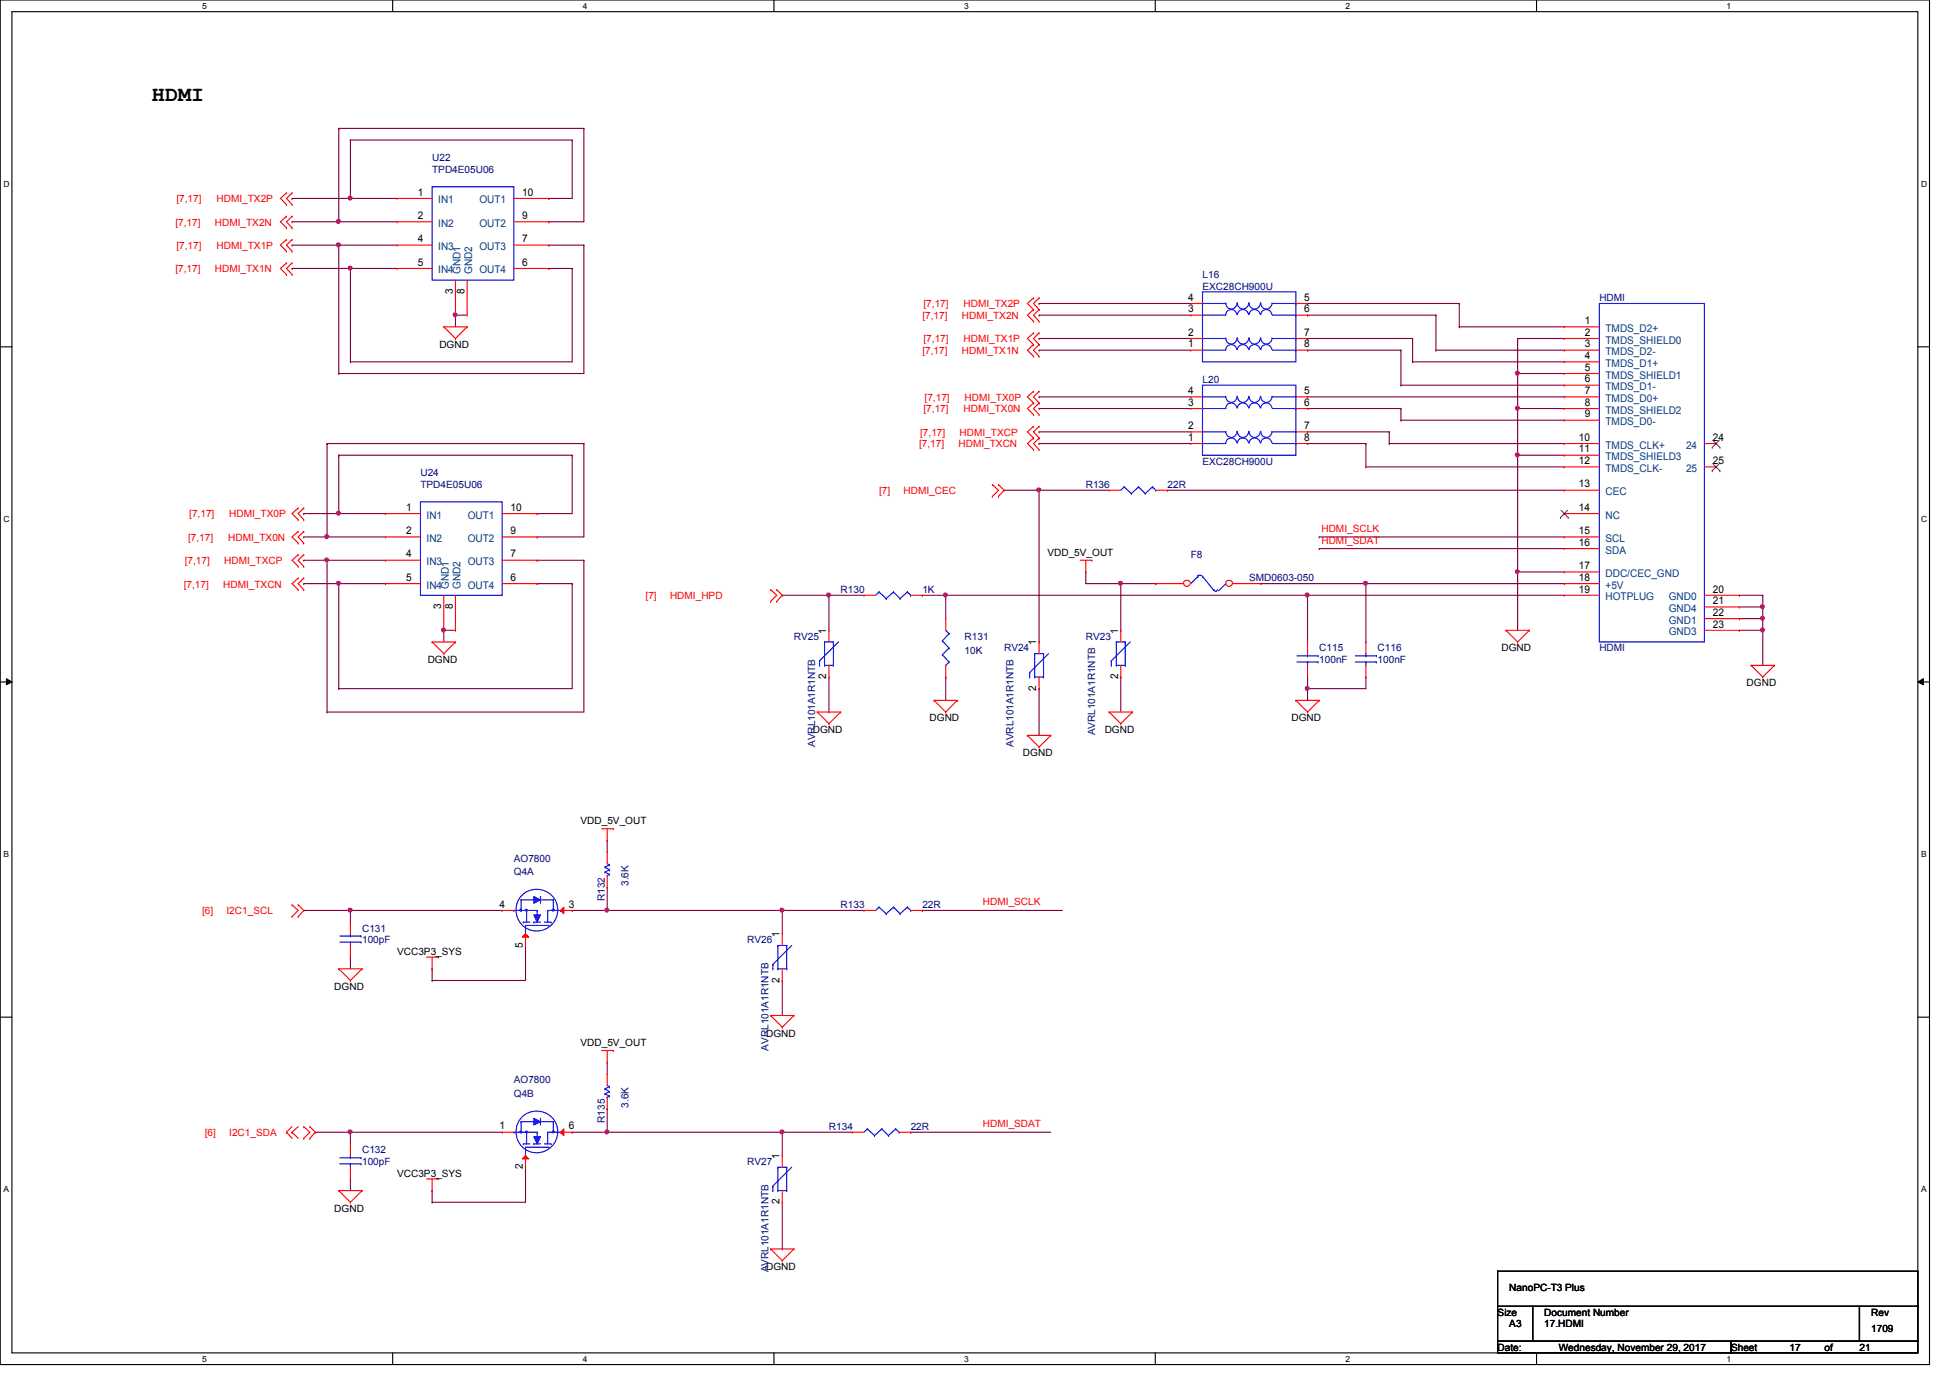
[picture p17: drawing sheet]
<svg xmlns="http://www.w3.org/2000/svg" width="297mm" height="210mm" viewBox="0 0 297 210" stroke-linecap="round" stroke-linejoin="round" font-family="sans-serif">
<defs><g id="words">
<text font-size="3.3" x="23.2" y="15.3">HDMI</text>
<g font-size="1.6">
<text x="63.6" y="29.8">1</text>
<text x="79.5" y="29.8">10</text>
<text x="63.6" y="33.4">2</text>
<text x="79.5" y="33.4">9</text>
<text x="63.6" y="36.9">4</text>
<text x="63.6" y="40.5">5</text>
<text x="79.5" y="40.5">6</text>
<text x="79.5" y="36.9">7</text>
<text x="69" y="44.8" transform="rotate(-90 69 44.8)">3</text>
<text x="70.7" y="44.8" transform="rotate(-90 70.7 44.8)">8</text>
<text x="181" y="47.6">3</text>
<text x="181" y="45.8">4</text>
<text x="198.7" y="45.8">5</text>
<text x="198.7" y="47.6">6</text>
<text x="181" y="52.9">1</text>
<text x="181" y="51.1">2</text>
<text x="198.7" y="51.1">7</text>
<text x="198.7" y="52.9">8</text>
<text x="241.4" y="49.4">1</text>
<text x="241.4" y="51.1">2</text>
<text x="241.4" y="52.9">3</text>
<text x="241.4" y="54.7">4</text>
<text x="241.4" y="56.5">5</text>
<text x="241.4" y="58.3">6</text>
<text x="181" y="65.4">2</text>
<text x="181" y="61.8">3</text>
<text x="181" y="60">4</text>
<text x="198.7" y="60">5</text>
<text x="198.7" y="65.4">7</text>
<text x="198.7" y="61.8">6</text>
<text x="241.4" y="60">7</text>
<text x="241.4" y="61.8">8</text>
<text x="241.4" y="63.6">9</text>
<text x="181" y="67.1">1</text>
<text x="198.7" y="67.1">8</text>
<text x="240.5" y="67.1">10</text>
<text x="240.5" y="68.9">11</text>
<text x="240.5" y="70.7">12</text>
<text x="260.9" y="67.1">24</text>
<text x="260.9" y="70.7">25</text>
<text x="61.8" y="77.8">1</text>
<text x="77.8" y="77.8">10</text>
<text x="240.5" y="74.3">13</text>
<text x="240.5" y="77.8">14</text>
<text x="61.8" y="81.4">2</text>
<text x="77.8" y="81.4">9</text>
<text x="240.5" y="83.1">16</text>
<text x="240.5" y="81.4">15</text>
<text x="61.8" y="84.9">4</text>
<text x="61.8" y="88.5">5</text>
<text x="77.8" y="88.5">6</text>
<text x="77.8" y="84.9">7</text>
<text x="240.5" y="88.5">18</text>
<text x="240.5" y="86.7">17</text>
<text x="67.2" y="92.8" transform="rotate(-90 67.2 92.8)">3</text>
<text x="69" y="92.8" transform="rotate(-90 69 92.8)">8</text>
<text x="240.5" y="90.3">19</text>
<text x="260.9" y="90.3">20</text>
<text x="260.9" y="92">21</text>
<text x="260.9" y="95.6">23</text>
<text x="260.9" y="93.8">22</text>
<text x="125.9" y="96.5" transform="rotate(-90 125.9 96.5)">1</text>
<text x="157.9" y="98.3" transform="rotate(-90 157.9 98.3)">1</text>
<text x="170.3" y="96.5" transform="rotate(-90 170.3 96.5)">1</text>
<text x="125.9" y="103.5" transform="rotate(-90 125.9 103.5)">2</text>
<text x="157.9" y="105.2" transform="rotate(-90 157.9 105.2)">2</text>
<text x="170.3" y="103.5" transform="rotate(-90 170.3 103.5)">2</text>
<text x="76.1" y="138.3">4</text>
<text x="86.7" y="138.3">3</text>
<text x="118.7" y="142.7" transform="rotate(-90 118.7 142.7)">1</text>
<text x="79.6" y="144.4" transform="rotate(-90 79.6 144.4)">5</text>
<text x="118.7" y="149.7" transform="rotate(-90 118.7 149.7)">2</text>
<text x="76.1" y="172">1</text>
<text x="86.7" y="172">6</text>
<text x="79.6" y="178.1" transform="rotate(-90 79.6 178.1)">2</text>
<text x="118.7" y="176.5" transform="rotate(-90 118.7 176.5)">1</text>
<text x="118.7" y="183.5" transform="rotate(-90 118.7 183.5)">2</text>
</g>
<g font-size="1.6" fill="#004080">
<text x="66.8" y="31">IN1</text>
<text x="66.8" y="34.5">IN2</text>
<text x="73" y="34.5">OUT2</text>
<text x="73" y="31">OUT1</text>
<text x="66.8" y="38.1">IN3</text>
<text x="66.8" y="41.7">IN4</text>
<text x="70.1" y="41.7" transform="rotate(-90 70.1 41.7)">GND1</text>
<text x="71.9" y="41.7" transform="rotate(-90 71.9 41.7)">GND2</text>
<text x="73" y="41.7">OUT4</text>
<text x="73" y="38.1">OUT3</text>
<text x="244.6" y="50.5">TMDS_D2+</text>
<text x="244.6" y="52.3">TMDS_SHIELD0</text>
<text x="244.6" y="54.1">TMDS_D2-</text>
<text x="244.6" y="55.9">TMDS_D1+</text>
<text x="244.6" y="57.7">TMDS_SHIELD1</text>
<text x="244.6" y="59.4">TMDS_D1-</text>
<text x="244.6" y="61.2">TMDS_D0+</text>
<text x="244.6" y="63">TMDS_SHIELD2</text>
<text x="244.6" y="64.8">TMDS_D0-</text>
<text x="244.6" y="68.3">TMDS_CLK+</text>
<text x="244.6" y="70.1">TMDS_SHIELD3</text>
<text x="244.6" y="71.9">TMDS_CLK-</text>
<text x="256.8" y="68.3">24</text>
<text x="256.8" y="71.9">25</text>
<text x="244.6" y="75.4">CEC</text>
<text x="65" y="79">IN1</text>
<text x="65" y="82.6">IN2</text>
<text x="71.2" y="82.6">OUT2</text>
<text x="71.2" y="79">OUT1</text>
<text x="244.6" y="82.6">SCL</text>
<text x="244.6" y="79">NC</text>
<text x="65" y="86.1">IN3</text>
<text x="65" y="89.7">IN4</text>
<text x="68.4" y="89.7" transform="rotate(-90 68.4 89.7)">GND1</text>
<text x="70.1" y="89.7" transform="rotate(-90 70.1 89.7)">GND2</text>
<text x="71.2" y="89.7">OUT4</text>
<text x="71.2" y="86.1">OUT3</text>
<text x="244.6" y="89.7">+5V</text>
<text x="244.6" y="87.9">DDC/CEC_GND</text>
<text x="244.6" y="84.3">SDA</text>
<text x="244.6" y="91.4">HOTPLUG</text>
<text x="254.2" y="91.4">GND0</text>
<text x="254.2" y="93.2">GND4</text>
<text x="254.2" y="95">GND1</text>
<text x="254.2" y="96.8">GND3</text>
</g>
<g font-size="1.5" fill="#000080">
<text x="65.8" y="24.6">U22</text>
<text x="65.8" y="26.3">TPD4E05U06</text>
<text x="183.2" y="42.3">L16</text>
<text x="183.2" y="44.1">EXC28CH900U</text>
<text x="243.6" y="45.9">HDMI</text>
<text x="183.2" y="58.3">L20</text>
<text x="183.2" y="70.8">EXC28CH900U</text>
<text x="64" y="72.6">U24</text>
<text x="64" y="74.3">TPD4E05U06</text>
<text x="165.4" y="74.3">R136</text>
<text x="177.8" y="74.3">22R</text>
<text x="181.4" y="85">F8</text>
<text x="190.3" y="88.6">SMD0603-050</text>
<text x="128.1" y="90.3">R130</text>
<text x="140.5" y="90.3">1K</text>
<text x="120.9" y="97.5">RV25</text>
<text x="146.9" y="97.5">R131</text>
<text x="146.9" y="99.6">10K</text>
<text x="152.9" y="99.2">RV24</text>
<text x="165.4" y="97.5">RV23</text>
<text x="201" y="99.2">C115</text>
<text x="201" y="101">100nF</text>
<text x="209.8" y="99.2">C116</text>
<text x="209.8" y="101">100nF</text>
<text x="243.6" y="99.2">HDMI</text>
<text x="124.2" y="113.8" transform="rotate(-90 124.2 113.8)">AVRL101A1R1NTB</text>
<text x="154.4" y="113.8" transform="rotate(-90 154.4 113.8)">AVRL101A1R1NTB</text>
<text x="166.8" y="112" transform="rotate(-90 166.8 112)">AVRL101A1R1NTB</text>
<text x="78.3" y="131.2">AO7800</text>
<text x="78.3" y="133.4">Q4A</text>
<text x="92.2" y="137.2" transform="rotate(-90 92.2 137.2)">R132</text>
<text x="95.7" y="135" transform="rotate(-90 95.7 135)">3.6K</text>
<text x="55.2" y="141.9">C131</text>
<text x="55.2" y="143.7">100pF</text>
<text x="113.8" y="143.7">RV26</text>
<text x="128.1" y="138.3">R133</text>
<text x="140.5" y="138.3">22R</text>
<text x="117" y="160" transform="rotate(-90 117 160)">AVRL101A1R1NTB</text>
<text x="78.3" y="167.1">Q4B</text>
<text x="78.3" y="165">AO7800</text>
<text x="92.2" y="171" transform="rotate(-90 92.2 171)">R135</text>
<text x="95.7" y="168.7" transform="rotate(-90 95.7 168.7)">3.6K</text>
<text x="126.3" y="172.1">R134</text>
<text x="138.7" y="172.1">22R</text>
<text x="55.2" y="175.7">C132</text>
<text x="55.2" y="177.5">100pF</text>
<text x="113.8" y="177.5">RV27</text>
<text x="117" y="193.8" transform="rotate(-90 117 193.8)">AVRL101A1R1NTB</text>
</g>
<g font-size="1.5" fill="#f00">
<text x="26.7" y="34.4">[7,17]</text>
<text x="26.9" y="30.8">[7,17]</text>
<text x="32.7" y="34.4">HDMI_TX2N</text>
<text x="33" y="30.8">HDMI_TX2P</text>
<text x="26.7" y="41.5">[7,17]</text>
<text x="26.9" y="37.9">[7,17]</text>
<text x="32.7" y="41.5">HDMI_TX1N</text>
<text x="33" y="37.9">HDMI_TX1P</text>
<text x="140.7" y="46.8">[7,17]</text>
<text x="146.8" y="46.8">HDMI_TX2P</text>
<text x="140.5" y="48.6">[7,17]</text>
<text x="140.5" y="53.9">[7,17]</text>
<text x="140.7" y="52.2">[7,17]</text>
<text x="146.5" y="48.6">HDMI_TX2N</text>
<text x="146.5" y="53.9">HDMI_TX1N</text>
<text x="146.8" y="52.2">HDMI_TX1P</text>
<text x="140.7" y="62.8">[7,17]</text>
<text x="140.8" y="61">[7,17]</text>
<text x="146.8" y="62.8">HDMI_TX0N</text>
<text x="146.9" y="61">HDMI_TX0P</text>
<text x="140" y="68.2">[7,17]</text>
<text x="140.2" y="66.4">[7,17]</text>
<text x="146" y="68.2">HDMI_TXCN</text>
<text x="146.2" y="66.4">HDMI_TXCP</text>
<text x="133.9" y="75.3">[7]</text>
<text x="137.6" y="75.3">HDMI_CEC</text>
<text x="28.7" y="82.4">[7,17]</text>
<text x="28.8" y="78.8">[7,17]</text>
<text x="34.8" y="82.4">HDMI_TX0N</text>
<text x="34.9" y="78.8">HDMI_TX0P</text>
<text x="201.3" y="81">HDMI_SCLK</text>
<text x="201.3" y="82.8">HDMI_SDAT</text>
<text x="28" y="89.5">[7,17]</text>
<text x="28.1" y="85.9">[7,17]</text>
<text x="34" y="89.5">HDMI_TXCN</text>
<text x="34.2" y="85.9">HDMI_TXCP</text>
<text x="98.3" y="91.3">[7]</text>
<text x="102.1" y="91.3">HDMI_HPD</text>
<text x="149.7" y="137.9">HDMI_SCLK</text>
<text x="30.8" y="139.3">[6]</text>
<text x="34.5" y="139.3">I2C1_SCL</text>
<text x="31.2" y="173.1">[6]</text>
<text x="34.9" y="173.1">I2C1_SDA</text>
<text x="149.7" y="171.7">HDMI_SDAT</text>
</g>
<g font-size="1.5">
<text x="66.9" y="53">DGND</text>
<text x="159.6" y="84.7">VDD_5V_OUT</text>
<text x="65.1" y="101">DGND</text>
<text x="228.7" y="99.2">DGND</text>
<text x="266.1" y="104.6">DGND</text>
<text x="123.8" y="111.7">DGND</text>
<text x="141.6" y="109.9">DGND</text>
<text x="168.3" y="111.7">DGND</text>
<text x="196.7" y="109.9">DGND</text>
<text x="155.8" y="115.2">DGND</text>
<text x="88.4" y="125.6">VDD_5V_OUT</text>
<text x="60.5" y="145.5">VCC3P3_SYS</text>
<text x="50.9" y="150.8">DGND</text>
<text x="88.4" y="159.3">VDD_5V_OUT</text>
<text x="116.7" y="157.9">DGND</text>
<text x="60.5" y="179.2">VCC3P3_SYS</text>
<text x="50.9" y="184.6">DGND</text>
<text x="116.7" y="193.5">DGND</text>
<text x="229.9" y="196.7">NanoPC-T3 Plus</text>
<text x="228.1" y="200.4">Size</text>
<text x="229.9" y="202.2">A3</text>
<text x="235.2" y="200.4">Document Number</text>
<text x="235.2" y="202.2">17.HDMI</text>
<text x="285" y="202.9">1709</text>
<text x="285" y="200.4">Rev</text>
<text x="228.1" y="205.7">Date:</text>
<text x="237.4" y="205.7">Wednesday, November 29, 2017</text>
<text x="263.7" y="205.7">Sheet</text>
<text x="272.6" y="205.7">17</text>
<text x="277.9" y="205.7">of</text>
<text x="283.2" y="205.7">21</text>
</g>
<g font-size="1.3">
<text x="30.8" y="1.4">5</text>
<text x="88.8" y="1.4">4</text>
<text x="146.9" y="1.4">3</text>
<text x="204.9" y="1.4">2</text>
<text x="263" y="1.4">1</text>
<text x=".5" y="28.4">D</text>
<text x="292.6" y="28.4">D</text>
<text x=".5" y="79.5">C</text>
<text x="292.6" y="79.5">C</text>
<text x=".5" y="130.6">B</text>
<text x="292.6" y="130.6">B</text>
<text x=".5" y="181.6">A</text>
<text x="292.6" y="181.6">A</text>
<text x="30.8" y="207.5">5</text>
<text x="88.8" y="207.5">4</text>
<text x="146.9" y="207.5">3</text>
<text x="204.9" y="207.5">2</text>
<text x="263" y="207.5">1</text>
</g>
</g></defs>
<path d="M0 0h293.9v207.9h-293.9zM1.8 1.8h290.3v204.3h-290.3z" fill="none" stroke="#000" stroke-width=".17"/>
<g fill="#fff">
<path d="M30.8 .3h.7v1.4h-.7z"/>
<path d="M30.8 206.3h.7v1.5h-.7z"/>
</g>
<path d="M59.8 0v1.8M59.8 206.1v1.8" fill="none" stroke="#000" stroke-width=".17"/>
<g fill="#fff">
<path d="M88.8 .3h.6v1.4h-.6z"/>
<path d="M88.8 206.3h.6v1.5h-.6z"/>
</g>
<path d="M117.9 0v1.8M117.9 206.1v1.8" fill="none" stroke="#000" stroke-width=".17"/>
<g fill="#fff">
<path d="M146.9 .3h.6v1.4h-.6z"/>
<path d="M146.9 206.3h.6v1.5h-.6z"/>
</g>
<path d="M176 0v1.8M176 206.1v1.8" fill="none" stroke="#000" stroke-width=".17"/>
<g fill="#fff">
<path d="M204.9 .3h.7v1.4h-.7z"/>
<path d="M204.9 206.3h.7v1.5h-.7z"/>
</g>
<path d="M234.1 0v1.8M234.1 206.1v1.8" fill="none" stroke="#000" stroke-width=".17"/>
<g fill="#fff">
<path d="M263 .3h.7v1.4h-.7z"/>
<path d="M263 206.3h.7v1.5h-.7z"/>
<path d="M.5 27.3h1v1.4h-1z"/>
<path d="M292.6 27.3h1v1.4h-1z"/>
<path d="M.5 78.3h1v1.5h-1z"/>
<path d="M292.6 78.3h1v1.5h-1z"/>
</g>
<path d="M0 52.8h1.8M292.1 52.8h1.8" fill="none" stroke="#000" stroke-width=".17"/>
<g fill="#fff">
<path d="M.5 129.4h.9v1.4h-.9z"/>
<path d="M292.6 129.4h.9v1.4h-.9z"/>
</g>
<path d="M0 103.9h1.8M292.1 103.9h1.8" fill="none" stroke="#000" stroke-width=".17"/>
<path d="M1 103.4l.8 .5-.8 .4zM292.1 103.9l.9-.5v.9z" fill="#000"/>
<path d="M1 103.4l.8 .5-.8 .4zM292.1 103.9l.9-.5v.9z" fill="none" stroke="#000" stroke-width=".15"/>
<g fill="#fff">
<path d="M.5 180.4h.8v1.5h-.8z"/>
<path d="M292.6 180.4h.8v1.5h-.8z"/>
</g>
<path d="M0 154.9h1.8M292.1 154.9h1.8" fill="none" stroke="#000" stroke-width=".17"/>
<path d="M53.4 138.7h.1M53.4 138.7h23.1" fill="none" stroke="#800040" stroke-width=".17"/>
<circle cx="53.3" cy="138.6" r=".31" fill="#f0f"/>
<circle cx="53.3" cy="138.6" r=".31" fill="none" stroke="#f0f" stroke-width=".17"/>
<g fill="none" stroke="#800040" stroke-width=".17">
<path d="M92.5 135.1h.1M92.5 128h.1M92.5 128v1.8M92.5 135.1v3.6M140.5 138.7h.1M140.5 138.7h21.3M65.8 149.4h.1M65.8 147.6h.1M65.8 147.6v1.8M80 144h.1M80 144v5.4h-14.2M53.4 172.5h.1"/>
<path d="M53.4 172.5h23.1M92.5 161.8h.1M92.5 161.8v1.8M138.7 172.5h.1M138.7 172.5h21.4"/>
</g>
<circle cx="53.3" cy="172.4" r=".31" fill="#f0f"/>
<circle cx="53.3" cy="172.4" r=".31" fill="none" stroke="#f0f" stroke-width=".17"/>
<g fill="none" stroke="#800040" stroke-width=".17">
<path d="M213.4 58.7h.1M213.4 58.7h24.9M215.2 55.1h.1M215.2 55.1h23.1M218.7 53.3h.1M218.7 53.3h19.6M222.3 49.8h.1M222.3 49.8h16M177.8 74.7h.1M177.8 74.7h60.5M199.2 60.5h.1M199.2 60.5h39.1"/>
<path d="M208.1 71.1h.1M208.1 71.1h30.2M211.6 67.6h.1M211.6 67.6h26.7M213.4 64h.1M213.4 64h24.9M201 81.8h.1M201 83.6h.1M201 81.8h37.3M201 83.6h37.3M208.1 88.9h.1M208.1 88.9h30.2"/>
<path d="M208.1 88.9v8.9M265 90.7h.1M265 92.5h.1M265 94.2h.1M265 96h.1M265 90.7h3.5M265 94.2h3.5M265 96h3.5M268.5 90.7h.1M268.5 96h.1M268.5 94.2h.1M268.5 90.7v1.8h-3.5"/>
<path d="M268.5 94.2v7.1M144.1 103.1h.1M144.1 103.1v3.6M208.1 103.1h.1M208.1 103.1v1.8M80 177.8h.1M80 177.8v5.3h-14.2M92.5 168.9h.1M92.5 168.9v3.6M65.8 183.1h.1M65.8 181.4h.1M65.8 181.4v1.7"/>
</g>
<circle cx="268.5" cy="96" r=".31" fill="#f0f"/>
<circle cx="268.5" cy="96" r=".31" fill="none" stroke="#f0f" stroke-width=".17"/>
<path d="M268.5 92.5h.1M268.5 92.5v1.7" fill="none" stroke="#800040" stroke-width=".17"/>
<circle cx="268.5" cy="94.2" r=".31" fill="#f0f"/>
<circle cx="268.5" cy="94.2" r=".31" fill="none" stroke="#f0f" stroke-width=".17"/>
<circle cx="268.5" cy="92.4" r=".31" fill="#f0f"/>
<circle cx="268.5" cy="92.4" r=".31" fill="none" stroke="#f0f" stroke-width=".17"/>
<path d="M231.2 51.6h.1M231.2 51.6h7.1M231.2 51.6v5.3" fill="none" stroke="#800040" stroke-width=".17"/>
<circle cx="231.1" cy="56.8" r=".31" fill="#f0f"/>
<circle cx="231.1" cy="56.8" r=".31" fill="none" stroke="#f0f" stroke-width=".17"/>
<path d="M231.2 56.9h.1M231.2 56.9h7.1M231.2 56.9v12.4M231.2 62.2h.1M231.2 62.2h7.1" fill="none" stroke="#800040" stroke-width=".17"/>
<circle cx="231.1" cy="62.2" r=".31" fill="#f0f"/>
<circle cx="231.1" cy="62.2" r=".31" fill="none" stroke="#f0f" stroke-width=".17"/>
<path d="M231.2 69.3h.1M231.2 69.3h7.1M231.2 69.3v26.7M231.2 87.1h.1M231.2 87.1h7.1" fill="none" stroke="#800040" stroke-width=".17"/>
<circle cx="231.1" cy="87.1" r=".31" fill="#f0f"/>
<circle cx="231.1" cy="87.1" r=".31" fill="none" stroke="#f0f" stroke-width=".17"/>
<circle cx="231.1" cy="69.3" r=".31" fill="#f0f"/>
<circle cx="231.1" cy="69.3" r=".31" fill="none" stroke="#f0f" stroke-width=".17"/>
<path d="M199.2 90.7h.1M199.2 90.7h39.1" fill="none" stroke="#800040" stroke-width=".17"/>
<circle cx="199.1" cy="90.6" r=".31" fill="#f0f"/>
<circle cx="199.1" cy="90.6" r=".31" fill="none" stroke="#f0f" stroke-width=".17"/>
<path d="M126.3 90.7h.1M126.3 90.7h5.3M144.1 90.7h.1M144.1 90.7v3.5" fill="none" stroke="#800040" stroke-width=".17"/>
<circle cx="126.2" cy="90.6" r=".31" fill="#f0f"/>
<circle cx="126.2" cy="90.6" r=".31" fill="none" stroke="#f0f" stroke-width=".17"/>
<path d="M192.1 88.9h.1M192.1 88.9h16" fill="none" stroke="#800040" stroke-width=".17"/>
<circle cx="208" cy="88.8" r=".31" fill="#f0f"/>
<circle cx="208" cy="88.8" r=".31" fill="none" stroke="#f0f" stroke-width=".17"/>
<g fill="none" stroke="#800040" stroke-width=".17">
<path d="M51.6 33.8h.1M51.6 33.8h8.9M158.3 46.2h.1M158.3 48h.1M158.3 51.6h.1M158.3 53.3h.1M158.3 46.2h23.1M158.3 48h23.1M158.3 51.6h23.1M158.3 53.3h23.1M199.2 53.3h.1M199.2 51.6h.1"/>
<path d="M199.2 48h.1M199.2 46.2h.1M199.2 46.2h23.1M199.2 48h19.5M199.2 51.6h16M199.2 53.3h14.2M213.4 53.3h.1M213.4 53.3v5.4M215.2 51.6h.1M215.2 51.6v3.5M218.7 48h.1M218.7 48v5.3"/>
<path d="M222.3 46.2h.1M222.3 46.2v3.6M158.3 60.5h.1M158.3 62.2h.1M158.3 65.8h.1M158.3 67.6h.1M158.3 60.5h23.1M158.3 62.2h23.1M158.3 65.8h23.1M158.3 67.6h23.1M199.2 67.6h.1M199.2 65.8h.1"/>
<path d="M199.2 62.2h.1M199.2 62.2h14.2M199.2 65.8h12.4M199.2 67.6h8.9M208.1 67.6h.1M208.1 67.6v3.5M211.6 65.8h.1M211.6 65.8v1.8M213.4 62.2h.1M213.4 62.2v1.8M46.3 138.7h.1M46.3 138.7h7.1"/>
<path d="M53.4 138.7h.1M53.4 138.7v1.8M87.2 138.7h.1M87.2 138.7h5.3M53.4 145.8h.1M53.4 145.8v1.8M48 172.5h.1M48 172.5h5.4M53.4 179.6h.1M53.4 172.5h.1M53.4 172.5v1.7M53.4 179.6v1.8"/>
<path d="M87.2 172.5h.1M87.2 172.5h5.3"/>
</g>
<circle cx="51.5" cy="33.7" r=".31" fill="#f0f"/>
<circle cx="51.5" cy="33.7" r=".31" fill="none" stroke="#f0f" stroke-width=".17"/>
<path d="M67.6 96h.1M67.6 96h1.8" fill="none" stroke="#800040" stroke-width=".17"/>
<circle cx="67.5" cy="96" r=".31" fill="#f0f"/>
<circle cx="67.5" cy="96" r=".31" fill="none" stroke="#f0f" stroke-width=".17"/>
<path d="M69.4 48h.1M69.4 48h1.8" fill="none" stroke="#800040" stroke-width=".17"/>
<circle cx="69.3" cy="48" r=".31" fill="#f0f"/>
<circle cx="69.3" cy="48" r=".31" fill="none" stroke="#f0f" stroke-width=".17"/>
<path d="M53.4 30.2h.1M53.4 30.2h7.1M69.4 48h.1M69.4 48v1.8M67.6 96h.1M67.6 96v1.8" fill="none" stroke="#800040" stroke-width=".17"/>
<circle cx="53.3" cy="30.2" r=".31" fill="#f0f"/>
<circle cx="53.3" cy="30.2" r=".31" fill="none" stroke="#f0f" stroke-width=".17"/>
<path d="M140.5 90.7h.1M140.5 90.7h58.7M144.1 90.7h.1M199.2 90.7h.1M199.2 90.7v7.1" fill="none" stroke="#800040" stroke-width=".17"/>
<circle cx="144" cy="90.6" r=".31" fill="#f0f"/>
<circle cx="144" cy="90.6" r=".31" fill="none" stroke="#f0f" stroke-width=".17"/>
<path d="M199.2 104.9h.1M199.2 104.9h8.9" fill="none" stroke="#800040" stroke-width=".17"/>
<circle cx="199.1" cy="104.8" r=".31" fill="#f0f"/>
<circle cx="199.1" cy="104.8" r=".31" fill="none" stroke="#f0f" stroke-width=".17"/>
<path d="M165.4 87.1h.1M165.4 87.1v1.8M170.7 103.1h.1M170.7 103.1v5.4M199.2 104.9h.1M199.2 103.1h.1M199.2 103.1v3.6M92.5 138.7h.1M92.5 138.7h26.7M119.2 138.7h.1M119.2 138.7v3.5" fill="none" stroke="#800040" stroke-width=".17"/>
<circle cx="92.4" cy="138.6" r=".31" fill="#f0f"/>
<circle cx="92.4" cy="138.6" r=".31" fill="none" stroke="#f0f" stroke-width=".17"/>
<path d="M92.5 172.5h.1M92.5 172.5h26.7M119.2 172.5h.1M119.2 172.5v3.5" fill="none" stroke="#800040" stroke-width=".17"/>
<circle cx="92.4" cy="172.4" r=".31" fill="#f0f"/>
<circle cx="92.4" cy="172.4" r=".31" fill="none" stroke="#f0f" stroke-width=".17"/>
<path d="M119.2 138.7h.1M119.2 138.7h12.4M119.2 149.4h.1M119.2 149.4v5.3" fill="none" stroke="#800040" stroke-width=".17"/>
<circle cx="119.1" cy="138.6" r=".31" fill="#f0f"/>
<circle cx="119.1" cy="138.6" r=".31" fill="none" stroke="#f0f" stroke-width=".17"/>
<path d="M119.2 172.5h.1M119.2 172.5h10.6" fill="none" stroke="#800040" stroke-width=".17"/>
<circle cx="119.1" cy="172.4" r=".31" fill="#f0f"/>
<circle cx="119.1" cy="172.4" r=".31" fill="none" stroke="#f0f" stroke-width=".17"/>
<path d="M165.4 88.9h5.3M170.7 96h.1M170.7 88.9h.1M170.7 88.9v7.1" fill="none" stroke="#800040" stroke-width=".17"/>
<circle cx="170.7" cy="88.8" r=".31" fill="#f0f"/>
<circle cx="170.7" cy="88.8" r=".31" fill="none" stroke="#f0f" stroke-width=".17"/>
<path d="M158.3 74.7h.1M158.3 74.7h10.6M158.3 74.7v23.1M170.7 88.9h5.4M176.1 88.9h.1" fill="none" stroke="#800040" stroke-width=".17"/>
<circle cx="158.2" cy="74.6" r=".31" fill="#f0f"/>
<circle cx="158.2" cy="74.6" r=".31" fill="none" stroke="#f0f" stroke-width=".17"/>
<g fill="none" stroke="#800040" stroke-width=".17">
<path d="M51.6 19.6h.1M51.6 19.6v14.2h-7.1M51.6 19.6h37.3M88.9 19.6h.1M88.9 19.6v14.2h-5.3M44.5 30.2h.1M44.5 33.8h.1M51.6 37.3h.1M51.6 37.3v19.6M51.6 37.3h8.9M53.4 21.3h.1M53.4 21.3v8.9h-8.9"/>
<path d="M53.4 21.3h33.8M83.6 30.2h.1M83.6 33.8h.1M87.2 21.3h.1M87.2 21.3v8.9h-3.6M53.4 40.9h.1M53.4 40.9h7.1M152.9 74.7h.1M152.9 74.7h5.4M119.2 90.7h.1M119.2 90.7h7.1M126.3 90.7h.1"/>
<path d="M126.3 90.7v5.3M158.3 104.9h.1M158.3 104.9v7.1"/>
</g>
<circle cx="51.5" cy="37.3" r=".31" fill="#f0f"/>
<circle cx="51.5" cy="37.3" r=".31" fill="none" stroke="#f0f" stroke-width=".17"/>
<path d="M83.6 37.3h.1M83.6 37.3h5.3M88.9 37.3h.1M88.9 37.3v19.6h-37.3M51.6 56.9h.1M53.4 55.1h.1M53.4 40.9h.1M53.4 40.9v14.2M83.6 40.9h.1M83.6 40.9h3.6M87.2 40.9h.1M87.2 40.9v14.2h-33.8" fill="none" stroke="#800040" stroke-width=".17"/>
<circle cx="53.3" cy="40.8" r=".31" fill="#f0f"/>
<circle cx="53.3" cy="40.8" r=".31" fill="none" stroke="#f0f" stroke-width=".17"/>
<path d="M44.5 40.9h.1M44.5 40.9h8.9M51.6 78.2h.1M51.6 78.2h7.1" fill="none" stroke="#800040" stroke-width=".17"/>
<circle cx="51.5" cy="78.2" r=".31" fill="#f0f"/>
<circle cx="51.5" cy="78.2" r=".31" fill="none" stroke="#f0f" stroke-width=".17"/>
<path d="M49.8 81.8h.1M49.8 81.8h8.9" fill="none" stroke="#800040" stroke-width=".17"/>
<circle cx="49.8" cy="81.7" r=".31" fill="#f0f"/>
<circle cx="49.8" cy="81.7" r=".31" fill="none" stroke="#f0f" stroke-width=".17"/>
<g fill="none" stroke="#800040" stroke-width=".17">
<path d="M46.3 78.2h.1M49.8 67.6h.1M49.8 67.6v14.2h-3.5M49.8 67.6h39.1M51.6 69.3h.1M51.6 69.3v8.9h-5.3M51.6 69.3h35.6M81.8 78.2h.1M87.2 69.3h.1M87.2 69.3v8.9h-5.4M88.9 67.6h.1M88.9 67.6v14.2h-7.1"/>
<path d="M46.3 81.8h.1M49.8 85.3h.1M49.8 85.3h8.9M51.6 88.9h.1M51.6 88.9v16M51.6 88.9h7.1M81.8 81.8h.1"/>
</g>
<circle cx="51.5" cy="88.8" r=".31" fill="#f0f"/>
<circle cx="51.5" cy="88.8" r=".31" fill="none" stroke="#f0f" stroke-width=".17"/>
<g fill="none" stroke="#800040" stroke-width=".17">
<path d="M46.3 88.9h.1M46.3 88.9h5.3M49.8 85.3h.1M49.8 85.3v23.2M81.8 88.9h.1M81.8 85.3h.1M81.8 88.9h5.4M81.8 85.3h7.1M87.2 88.9h.1M87.2 88.9v16h-35.6M88.9 85.3h.1M88.9 85.3v23.2h-39.1"/>
<path d="M49.8 108.5h.1M51.6 104.9h.1"/>
</g>
<circle cx="49.8" cy="85.3" r=".31" fill="#f0f"/>
<circle cx="49.8" cy="85.3" r=".31" fill="none" stroke="#f0f" stroke-width=".17"/>
<path d="M44.5 37.3h.1M44.5 37.3h7.1M46.3 85.3h.1M46.3 85.3h3.5M126.3 108.5h.1M126.3 103.1v5.4M119.2 190.2h.1M119.2 183.1v7.1" fill="none" stroke="#800040" stroke-width=".17"/>
<g fill="none" stroke="#f00" stroke-width=".17">
<path d="M43.6 32.9h.1M43.6 34.7h.1M43.6 29.4h.1M43.6 31.2h.1M43.6 36.5h.1M43.6 38.3h.1M43.6 32.9l-.9 .9 .9 .9M43.6 29.4l-.9 .8 .9 1M43.6 36.5l-.9 .8 .9 1M44.5 32.9h.1M44.5 34.7h.1M44.5 29.4h.1"/>
<path d="M44.5 31.2h.1M44.5 36.5h.1M44.5 38.3h.1M44.5 32.9l-.9 .9 .9 .9M44.5 29.4l-.9 .8 .9 1M44.5 36.5l-.9 .8 .9 1M43.6 40h.1M43.6 41.8h.1M43.6 40l-.9 .9 .9 .9M44.5 40h.1M44.5 41.8h.1M44.5 40l-.9 .9 .9 .9"/>
<path d="M67.6 49.8h.1M67.6 49.8h3.6M67.6 49.8l1.8 1.8M69.4 51.6h.1M71.2 49.8h.1M71.2 49.8l-1.8 1.8M157.4 47.2h.1M157.4 48.9h.1M157.4 45.4h.1M157.4 59.6h.1M157.4 52.5h.1M157.4 54.3h.1"/>
<path d="M157.4 50.7h.1M157.4 47.2l-.9 .8 .9 .9M157.4 45.4l-.9 .8 .9 1M157.4 59.6l-.9 .9 .9 .9M157.4 52.5l-.9 .8 .9 1M157.4 50.7l-.9 .9 .9 .9M158.3 47.2h.1M158.3 48.9h.1M158.3 45.4h.1M158.3 59.6h.1M158.3 52.5h.1M158.3 54.3h.1"/>
<path d="M158.3 50.7h.1M158.3 50.7l-.9 .9 .9 .9M158.3 47.2l-.9 .8 .9 .9M158.3 45.4l-.9 .8 .9 1M158.3 59.6l-.9 .9 .9 .9M158.3 52.5l-.9 .8 .9 1M45.4 77.4h.1M45.4 79.2h.1M45.4 77.4l-.9 .8 .9 1M46.3 77.4h.1M46.3 79.2h.1M46.3 77.4l-.9 .8 .9 1"/>
<path d="M151.2 75.6h.1M151.2 73.8h.1M151.2 73.8l.9 .9-.9 .9M152.1 73.8h.1M152.1 75.6h.1M152.1 73.8l.8 .9-.8 .9M157.4 64.9h.1M157.4 66.7h.1M157.4 61.4h.1M157.4 68.5h.1M157.4 63.2h.1M157.4 64.9l-.9 .9 .9 .9"/>
<path d="M157.4 66.7l-.9 .9 .9 .9M157.4 61.4l-.9 .8 .9 1M158.3 64.9h.1M158.3 66.7h.1M158.3 61.4h.1M158.3 68.5h.1M158.3 63.2h.1M158.3 64.9l-.9 .9 .9 .9M158.3 66.7l-.9 .9 .9 .9M158.3 61.4l-.9 .8 .9 1M45.4 84.5h.1M45.4 86.3h.1"/>
<path d="M45.4 88.1h.1M45.4 89.8h.1M45.4 80.9h.1M45.4 82.7h.1M45.4 84.5l-.9 .8 .9 1M45.4 88.1l-.9 .8 .9 .9M45.4 80.9l-.9 .9 .9 .9M46.3 84.5h.1M46.3 86.3h.1M46.3 88.1h.1M46.3 89.8h.1M46.3 80.9h.1"/>
<path d="M46.3 82.7h.1M46.3 84.5l-.9 .8 .9 1M46.3 88.1l-.9 .8 .9 .9M46.3 80.9l-.9 .9 .9 .9M65.8 97.8h.1M65.8 97.8h3.6M65.8 97.8l1.8 1.8M67.6 99.6h.1M69.4 97.8h.1M69.4 97.8l-1.8 1.8M117.4 89.8h.1M117.4 91.6h.1"/>
<path d="M117.4 89.8l.9 .9-.9 .9M118.3 91.6h.1M118.3 89.8h.1M118.3 89.8l.9 .9-.9 .9M164.5 85.3h1.8M165.4 87.1h.1M165.4 85.3v1.8M166.3 85.3h.1M229.4 96h.1M229.4 96h3.6M229.4 96l1.8 1.8M231.2 97.8h.1"/>
<path d="M233 96h.1M233 96l-1.8 1.8M124.5 108.5h.1M124.5 108.5h3.6M124.5 108.5l1.8 1.7M126.3 110.2h.1M128.1 108.5h.1M128.1 108.5l-1.8 1.7M142.3 106.7h.1M142.3 106.7h3.5M142.3 106.7l1.8 1.8M144.1 108.5h.1"/>
<path d="M145.8 106.7h.1M145.8 106.7l-1.7 1.8M156.5 112h.1M156.5 112h3.6M156.5 112l1.8 1.8M158.3 113.8h.1M160.1 112h.1M160.1 112l-1.8 1.8M168.9 108.5h.1M168.9 108.5h3.6M168.9 108.5l1.8 1.7M170.7 110.2h.1"/>
<path d="M172.5 108.5h.1M172.5 108.5l-1.8 1.7M197.4 106.7h.1M197.4 106.7h3.6M197.4 106.7l1.8 1.8M199.2 108.5h.1M201 106.7h.1M201 106.7l-1.8 1.8M266.7 101.3h.1M266.7 101.3h3.6M266.7 101.3l1.8 1.8M268.5 103.1h.1"/>
<path d="M270.3 101.3h.1M270.3 101.3l-1.8 1.8M44.5 139.6h.1M44.5 137.8h.1M44.5 137.8l.9 .9-.9 .9M45.4 137.8h.1M45.4 139.6h.1M45.4 137.8l.9 .9-.9 .9M91.6 126.2h1.8M92.5 128h.1M92.5 126.2v1.8M93.4 126.2h.1"/>
<path d="M51.6 147.6h.1M51.6 147.6h3.6M51.6 147.6l1.8 1.8M53.4 149.4h.1M55.2 147.6h.1M55.2 147.6l-1.8 1.8M65 145.8h1.8M65.8 147.6h.1M65.8 145.8v1.8M66.8 145.8h.1M117.4 154.7h.1M117.4 154.7h3.5"/>
<path d="M117.4 154.7l1.8 1.8M119.2 156.5h.1M120.9 154.7h.1M120.9 154.7l-1.7 1.8M43.6 172.5h.1M43.6 172.5l.9 .9M44.5 172.5h.1M44.5 172.5l.9 .9M44.5 171.6l-.9 .9M45.4 171.6l-.9 .9M46.3 173.4h.1M46.3 171.6h.1"/>
<path d="M46.3 171.6l.9 .9-.9 .9M47.2 171.6h.1M47.2 173.4h.1M47.2 171.6l.8 .9-.8 .9M65 179.6h1.8M65.8 179.6v1.8M66.8 179.6h.1M91.6 160h1.8M92.5 161.8h.1M92.5 160v1.8M93.4 160h.1M51.6 181.4h.1"/>
<path d="M51.6 181.4h3.6M51.6 181.4l1.8 1.7M53.4 183.1h.1M55.2 181.4h.1M55.2 181.4l-1.8 1.7M65.8 181.4h.1M117.4 190.2h.1M117.4 190.2h3.5M117.4 190.2l1.8 1.8M119.2 192h.1M120.9 190.2h.1M120.9 190.2l-1.7 1.8"/>
</g>
<path d="M228.1 199h5.4v5.3h-5.4zM228.1 193.6h.1M228.1 193.6v5.4M228.1 193.6h64M233.5 199h49.7v5.3h-49.7zM283.2 199h8.9v5.3h-8.9zM292.1 193.6h.1M292.1 199h.1M292.1 193.6v5.4M228.1 204.3h35.6v1.8h-35.6zM263.7 204.3h28.4v1.8h-28.4z" fill="none" stroke="#000" stroke-width=".17"/>
<path d="M182.4 87.7l.3-.1 .4 .1M182.5 87.8h.1M182.5 87.8l-1.1 1.1M183.2 87.8h.1M183.2 87.8l1.8 2.2M185 89.8l.2 .3 .3-.3M186.7 88.9h.1M186.7 88.9l-1.1 1.1" fill="none" stroke="#00f" stroke-width=".17"/>
<circle cx="180.8" cy="88.8" r=".5" fill="#fff"/>
<g fill="none" stroke="#f00" stroke-width=".17">
<path d="M176.1 88.9h.1M176.1 88.9h4.2"/>
<circle cx="180.8" cy="88.8" r=".5"/>
</g>
<circle cx="187.2" cy="88.8" r=".5" fill="#fff"/>
<g fill="none" stroke="#f00" stroke-width=".17">
<path d="M238.3 49.8h.1M238.3 51.6h.1M238.3 53.3h.1M238.3 55.1h.1M238.3 56.9h.1M238.3 58.7h.1M238.3 49.8h5.3M238.3 51.6h5.3M238.3 53.3h5.3M238.3 55.1h5.3M238.3 56.9h5.3M238.3 58.7h5.3"/>
<path d="M168.9 74.7h.1M168.9 74.7h1.8M176.1 74.7h1.7M177.8 74.7h.1M238.3 60.5h.1M238.3 62.2h.1M238.3 67.6h.1M238.3 64h.1M238.3 69.3h.1M238.3 74.7h.1M238.3 78.2h.1M238.3 71.1h.1"/>
<path d="M238.3 74.7h5.3M238.3 60.5h5.3M238.3 62.2h5.3M238.3 67.6h5.3M238.3 64h5.3M238.3 69.3h5.3M238.3 78.2h5.3M238.3 71.1h5.3M259.6 67.6h1.8M259.6 71.1h1.8M261.4 67.6h.1M261.4 71.1h.1"/>
<path d="M187.8 88.9h4.3M192.1 88.9h.1M238.3 90.7h.1M238.3 88.9h.1M238.3 87.1h.1M238.3 83.6h.1M238.3 81.8h.1M238.3 88.9h5.3M238.3 90.7h5.3M238.3 87.1h5.3M238.3 83.6h5.3M238.3 81.8h5.3"/>
<path d="M259.6 90.7h5.4M259.6 92.5h5.4M259.6 96h5.4M259.6 94.2h5.4M265 90.7h.1M265 92.5h.1M265 96h.1M265 94.2h.1M131.6 138.7h.1M131.6 138.7h1.8M138.7 138.7h1.8M140.5 138.7h.1"/>
<path d="M53.4 140.5h.1M53.4 145.8h.1M53.4 140.5v1.7M53.4 144v1.8M53.4 174.2h.1M53.4 179.6h.1M53.4 174.2v1.8M53.4 177.8v1.8"/>
<circle cx="187.2" cy="88.8" r=".5"/>
</g>
<g fill="none" stroke="#00f" stroke-width=".17">
<path d="M243.6 46.2h16v51.6h-16zM171.2 74.2h.1M171.2 74.2l-.5 .5M171.2 74.2l1.1 1M172.3 75.2h.1M173.4 74.2h.1M173.4 74.2l-1.1 1M173.4 74.2l1.1 1M174.5 75.2h.1M175.6 74.2h.1M175.6 74.2l-1.1 1M175.6 74.2l.5 .5"/>
<path d="M176.1 74.7h.1M133.9 138.2h.1M133.9 138.2l-.5 .5M133.9 138.2l1.1 1M135 139.2h.1M136.1 138.2h.1M136.1 138.2l-1.1 1M136.1 138.2l1 1M137.1 139.2h.1M138.2 138.2h.1M138.2 138.2l-1.1 1M138.2 138.2l.5 .5"/>
<path d="M138.7 138.7h.1M51.8 143.5h3.2M51.8 142.6h3.2M53.4 142.6h.1M53.4 143.5h.1M53.4 142.2v.4M53.4 143.5v.5M55 143.5h.1M55 142.6h.1M51.8 177.3h3.2M51.8 176.4h3.2M53.4 176.4h.1"/>
<path d="M53.4 177.3h.1M53.4 176v.4M53.4 177.3v.5M55 177.3h.1M55 176.4h.1M78.3 172.5h.1M78.3 172.5h3.5M79.4 170.9h.1M79.4 172.5h.1M79.4 170.9h4.9M79.4 170.9v1.6M79.7 174.2h.1"/>
<path d="M79.7 174.2h1M80 174.8h.1M80 174.8v1.2M80 174.8h3.6M80.2 172.5h.1M80.2 172.5v1.7M81.3 174.2h.1M81.3 174.2h1M81.8 172.5h.1M81.8 172.5v1.7M82.3 170.3h.1M82.3 170.3v1.1"/>
<path d="M82.9 174.2h1M83.4 172.5h.1M83.4 172.5v1.7M83.4 172.5h2M83.6 174.8h.1M83.9 174.2h.1M84.3 170.9h.1M84.3 170.9v1.6M85.4 172.5h.1"/>
<circle cx="81.8" cy="172.4" r="3.2"/>
</g>
<path d="M237.7 78.8h.1M237.8 77.7l1.1 1.1M238.8 77.7l-1.1 1.1M238.9 78.8h.1M260.8 68.2h.1M260.8 71.7h.1M260.9 67.1l1.1 1.1M260.9 70.6l1.1 1.1M261.9 67.1l-1.1 1.1M261.9 70.6l-1.1 1.1M262 68.2h.1M262 71.7h.1" fill="none" stroke="#804000" stroke-width=".15"/>
<path d="M84.1 172.3h.3v.2h-.3z" fill-rule="evenodd" fill="#00f"/>
<path d="M84.1 172.3h.3v.2h-.3z" fill="none" stroke="#00f" stroke-width=".17"/>
<path d="M80.1 172.3h.2v.2h-.2z" fill-rule="evenodd" fill="#00f"/>
<path d="M80.1 172.3h.2v.2h-.2z" fill="none" stroke="#00f" stroke-width=".17"/>
<path d="M79.2 172.3h.2v.2h-.2z" fill-rule="evenodd" fill="#00f"/>
<path d="M79.2 172.3h.2v.2h-.2z" fill="none" stroke="#00f" stroke-width=".17"/>
<path d="M81.3 170.3l1 .6-1 .5z" fill-rule="evenodd" fill="#00f"/>
<path d="M81.3 170.3l1 .6-1 .5z" fill="none" stroke="#00f" stroke-width=".17"/>
<path d="M81.3 173.1h1l-.5 1.1z" fill-rule="evenodd" fill="#00f"/>
<path d="M81.3 173.1h1l-.5 1.1z" fill="none" stroke="#00f" stroke-width=".17"/>
<path d="M79.5 176.5l.5-.5 .6 .5z" fill="#f00"/>
<path d="M79.5 176.5l.5-.5 .6 .5zM80 177.8h.1M80 176v1.8" fill="none" stroke="#f00" stroke-width=".17"/>
<path d="M85.4 172.5l.5-.5v1z" fill="#f00"/>
<g fill="none" stroke="#f00" stroke-width=".17">
<path d="M60.5 30.2h.1M60.5 33.8h.1M60.5 37.3h.1M60.5 30.2h5.3M60.5 33.8h5.3M60.5 37.3h5.3M78.3 30.2h5.3M78.3 33.8h5.3M78.3 37.3h5.3M83.6 37.3h.1M83.6 33.8h.1M83.6 30.2h.1"/>
<path d="M60.5 40.9h.1M60.5 40.9h5.3M69.4 48h.1M69.4 42.7v5.3M71.2 48h.1M71.2 42.7v5.3M78.3 40.9h5.3M83.6 40.9h.1M181.4 53.3h.1M181.4 51.6h.1M181.4 48h.1M181.4 46.2h.1"/>
<path d="M181.4 53.3h1.8M181.4 51.6h1.8M181.4 48h1.8M181.4 46.2h1.8M197.4 53.3h1.8M197.4 51.6h1.8M197.4 48h1.8M197.4 46.2h1.8M199.2 46.2h.1M199.2 51.6h.1M199.2 53.3h.1M199.2 48h.1"/>
<path d="M58.7 78.2h.1M58.7 78.2h5.3M76.5 78.2h5.3M81.8 78.2h.1M58.7 81.8h.1M58.7 85.3h.1M58.7 88.9h.1M58.7 81.8h5.3M58.7 85.3h5.3M58.7 88.9h5.3M67.6 96h.1M67.6 90.7v5.3"/>
<path d="M69.4 96h.1M69.4 90.7v5.3M76.5 81.8h5.3M76.5 85.3h5.3M76.5 88.9h5.3M81.8 88.9h.1M81.8 85.3h.1M81.8 81.8h.1M144.1 94.2h.1M144.1 94.2v1.8M199.2 97.8h.1M199.2 97.8v1.8"/>
<path d="M208.1 97.8h.1M208.1 97.8v1.8M144.1 103.1h.1M144.1 101.3v1.8M199.2 103.1h.1M199.2 101.3v1.8M208.1 103.1h.1M208.1 101.3v1.8M92.5 129.8h.1M92.5 135.1h.1M92.5 129.8v1.8M92.5 133.3v1.8"/>
<path d="M76.5 172.5h.1M76.5 172.5h1.8M85.4 172.5l.5-.5v1zM85.4 172.5h1.8M87.2 172.5h.1M92.5 163.6h.1M92.5 168.9h.1M92.5 163.6v1.8M92.5 167.1v1.8M129.8 172.5h.1M129.8 172.5h1.8M136.9 172.5h1.8"/>
<path d="M138.7 172.5h.1"/>
</g>
<g fill="none" stroke="#00f" stroke-width=".17">
<path d="M65.8 28.4h12.5v14.3h-12.5zM183.2 44.4h14.2v10.7h-14.2zM183.2 46.2h.1M183.2 48h.1M183.2 53.3h.1M183.2 51.6h.1M183.2 46.2h3.5M183.2 48h3.5M183.2 53.3h3.5M183.2 51.6h3.5M186.7 46.1a.85 .85 0 0 0 .9 1 .85 .85 0 0 0 .8-1M186.7 47.9a.85 .85 0 0 1 .9-.7 .85 .85 0 0 1 .8 .7"/>
<path d="M186.7 53.3a.85 .85 0 0 1 .9-.8 .85 .85 0 0 1 .8 .8M186.7 51.5a.85 .85 0 0 0 .9 .9 .85 .85 0 0 0 .8-.9M188.5 46.1a.85 .85 0 0 0 .9 1 .85 .85 0 0 0 .8-1M188.5 47.9a.85 .85 0 0 1 .9-.7 .85 .85 0 0 1 .8 .7M188.5 51.5a.85 .85 0 0 0 .9 .9 .85 .85 0 0 0 .8-.9M188.5 53.3a.85 .85 0 0 1 .9-.8 .85 .85 0 0 1 .8 .8M190.3 47.9a.85 .85 0 0 1 .8-.7 .85 .85 0 0 1 .9 .7M190.3 46.1a.85 .85 0 0 0 .8 1 .85 .85 0 0 0 .9-1M190.3 53.3a.85 .85 0 0 1 .8-.8 .85 .85 0 0 1 .9 .8M190.3 51.5a.85 .85 0 0 0 .8 .9 .85 .85 0 0 0 .9-.9M192.1 47.9a.85 .85 0 0 1 .8-.7 .85 .85 0 0 1 .9 .7M192.1 46.1a.85 .85 0 0 0 .8 1 .85 .85 0 0 0 .9-1"/>
<path d="M192.1 53.3a.85 .85 0 0 1 .8-.8 .85 .85 0 0 1 .9 .8M192.1 51.5a.85 .85 0 0 0 .8 .9 .85 .85 0 0 0 .9-.9M193.8 46.2h3.6M193.8 48h3.6M193.8 53.3h3.6M193.8 51.6h3.6M197.4 46.2h.1M197.4 48h.1M197.4 53.3h.1M197.4 51.6h.1M64 76.5h12.5v14.2h-12.5zM143.5 97.6h.1"/>
<path d="M143.5 99.7h.1M143.5 97.6l1.1 1.1M143.5 99.7l1.1 1.1M144.1 96l.5 .5M144.6 96.5h.1M144.6 98.7h.1M144.6 96.5l-1.1 1.1M144.6 98.7l-1.1 1M197.6 99.9h3.2M199.2 99.9h.1M199.2 99.6v.3M200.8 99.9h.1"/>
<path d="M206.5 99.9h3.2M208.1 99.9h.1M208.1 99.6v.3M209.7 99.9h.1M144.1 101.3h.1M144.6 100.8h.1M144.6 100.8l-.5 .5M197.6 100.8h3.2M199.2 100.8h.1M199.2 100.8v.5M200.8 100.8h.1M206.5 100.8h3.2"/>
<path d="M208.1 100.8h.1M208.1 100.8v.5M209.7 100.8h.1M78.3 138.7h.1M78.3 138.7h3.5M79.4 137.1h.1M79.4 138.7h.1M79.4 137.1h4.9M79.4 137.1v1.6M80.2 138.7h.1M80.2 138.7v1.8M81.8 138.7h.1"/>
<path d="M81.8 138.7v1.8M82.3 136.6h.1M82.3 136.6v1M83.4 138.7h.1M83.4 138.7v1.8M83.4 138.7h2M84.3 137.1h.1M84.3 137.1v1.6M85.4 138.7h.1M92.2 132.1h.1M92.2 132.8h.1M92.2 132.1l.6 .4"/>
<path d="M92.2 132.8l.6 .4M92.5 133.3h.1M92.5 131.6l.3 .1M92.8 131.7h.1M92.8 132.5h.1M92.8 133.2h.1M92.8 131.7l-.6 .4M92.8 132.5l-.6 .3M92.8 133.2l-.3 .1M79.7 140.5h.1M79.7 140.5h1M80 141h.1"/>
<path d="M80 141v1.2M80 141h3.6M81.3 140.5h.1M81.3 140.5h1M82.9 140.5h1M83.6 141h.1M83.9 140.5h.1M92.2 165.9h.1M92.2 166.6h.1M92.2 165.9l.6 .4M92.2 166.6l.6 .4M92.5 167.1h.1"/>
<path d="M92.5 165.4l.3 .1M92.8 165.5h.1M92.8 166.3h.1M92.8 167h.1M92.8 165.5l-.6 .4M92.8 166.3l-.6 .3M92.8 167l-.3 .1M132.1 172h.1M132.1 172l-.5 .5M132.1 172l1.1 1M133.2 173h.1M134.3 172h.1"/>
<path d="M134.3 172l-1.1 1M134.3 172l1 1M135.3 173h.1M136.4 172h.1M136.4 172l-1.1 1M136.4 172l.5 .5M136.9 172.5h.1"/>
<circle cx="81.8" cy="138.6" r="3.2"/>
</g>
<path d="M84.1 138.5h.3v.2h-.3z" fill-rule="evenodd" fill="#00f"/>
<path d="M84.1 138.5h.3v.2h-.3z" fill="none" stroke="#00f" stroke-width=".17"/>
<path d="M80.1 138.5h.2v.2h-.2z" fill-rule="evenodd" fill="#00f"/>
<path d="M80.1 138.5h.2v.2h-.2z" fill="none" stroke="#00f" stroke-width=".17"/>
<path d="M79.2 138.5h.2v.2h-.2z" fill-rule="evenodd" fill="#00f"/>
<path d="M79.2 138.5h.2v.2h-.2z" fill="none" stroke="#00f" stroke-width=".17"/>
<path d="M81.3 136.6l1 .5-1 .5z" fill-rule="evenodd" fill="#00f"/>
<path d="M81.3 136.6l1 .5-1 .5z" fill="none" stroke="#00f" stroke-width=".17"/>
<path d="M81.3 139.4h1l-.5 1.1z" fill-rule="evenodd" fill="#00f"/>
<path d="M81.3 139.4h1l-.5 1.1z" fill="none" stroke="#00f" stroke-width=".17"/>
<path d="M79.5 142.7l.5-.5 .6 .5z" fill="#f00"/>
<path d="M79.5 142.7l.5-.5 .6 .5zM80 144h.1M80 142.2v1.8" fill="none" stroke="#f00" stroke-width=".17"/>
<path d="M85.4 138.7l.5-.5v1z" fill="#f00"/>
<g fill="none" stroke="#f00" stroke-width=".17">
<path d="M181.4 67.6h.1M181.4 65.8h.1M181.4 62.2h.1M181.4 60.5h.1M181.4 67.6h1.8M181.4 65.8h1.8M181.4 62.2h1.8M181.4 60.5h1.8M197.4 67.6h1.8M197.4 65.8h1.8M197.4 62.2h1.8M197.4 60.5h1.8"/>
<path d="M199.2 60.5h.1M199.2 65.8h.1M199.2 67.6h.1M199.2 62.2h.1M126.3 96h.1M126.3 96v1.8M131.6 90.7h.1M131.6 90.7h1.8M138.7 90.7h1.8M140.5 90.7h.1M158.3 97.8h.1M158.3 97.8v1.8"/>
<path d="M170.7 96h.1M170.7 96v1.8M126.3 103.1h.1M126.3 101.3v1.8M158.3 104.9h.1M158.3 103.1v1.8M170.7 103.1h.1M170.7 101.3v1.8M76.5 138.7h.1M76.5 138.7h1.8M85.4 138.7l.5-.5v1zM85.4 138.7h1.8"/>
<path d="M87.2 138.7h.1M119.2 142.2h.1M119.2 149.4h.1M119.2 142.2v1.8M119.2 147.6v1.8M119.2 176h.1M119.2 176v1.8M119.2 183.1h.1M119.2 181.4v1.7"/>
</g>
<g fill="none" stroke="#00f" stroke-width=".17">
<path d="M183.2 58.7h14.2v10.6h-14.2zM183.2 60.5h.1M183.2 62.2h.1M183.2 67.6h.1M183.2 65.8h.1M183.2 60.5h3.5M183.2 62.2h3.5M183.2 67.6h3.5M183.2 65.8h3.5M186.7 60.4a.85 .85 0 0 0 .9 .9 .85 .85 0 0 0 .8-.9M186.7 62.1a.85 .85 0 0 1 .9-.7 .85 .85 0 0 1 .8 .7M186.7 67.5a.85 .85 0 0 1 .9-.8 .85 .85 0 0 1 .8 .8"/>
<path d="M186.7 65.7a.85 .85 0 0 0 .9 .9 .85 .85 0 0 0 .8-.9M188.5 60.4a.85 .85 0 0 0 .9 .9 .85 .85 0 0 0 .8-.9M188.5 62.1a.85 .85 0 0 1 .9-.7 .85 .85 0 0 1 .8 .7M188.5 65.7a.85 .85 0 0 0 .9 .9 .85 .85 0 0 0 .8-.9M188.5 67.5a.85 .85 0 0 1 .9-.8 .85 .85 0 0 1 .8 .8M190.3 62.1a.85 .85 0 0 1 .8-.7 .85 .85 0 0 1 .9 .7M190.3 60.4a.85 .85 0 0 0 .8 .9 .85 .85 0 0 0 .9-.9M190.3 67.5a.85 .85 0 0 1 .8-.8 .85 .85 0 0 1 .9 .8M190.3 65.7a.85 .85 0 0 0 .8 .9 .85 .85 0 0 0 .9-.9M192.1 62.1a.85 .85 0 0 1 .8-.7 .85 .85 0 0 1 .9 .7M192.1 60.4a.85 .85 0 0 0 .8 .9 .85 .85 0 0 0 .9-.9M192.1 67.5a.85 .85 0 0 1 .8-.8 .85 .85 0 0 1 .9 .8"/>
<path d="M192.1 65.7a.85 .85 0 0 0 .8 .9 .85 .85 0 0 0 .9-.9M193.8 60.5h3.6M193.8 62.2h3.6M193.8 67.6h3.6M193.8 65.8h3.6M197.4 60.5h.1M197.4 62.2h.1M197.4 67.6h.1M197.4 65.8h.1M125.6 97.8h.1M125.6 97.8h1.4M125.6 97.8v3.5"/>
<path d="M127 97.8h.1M127 97.8v3.5M127.7 97.8l-2.9 2.9M133.9 90.2h.1M133.9 90.2l-.5 .5M133.9 90.2l1.1 1M135 91.2h.1M136.1 90.2h.1M136.1 90.2l-1.1 1M136.1 90.2l1 1M137.1 91.2h.1M138.2 90.2h.1"/>
<path d="M138.2 90.2l-1.1 1M138.2 90.2l.5 .5M138.7 90.7h.1M157.6 99.6h.1M157.6 99.6h1.4M157.6 99.6v3.5M159 99.6h.1M159 99.6v3.5M159.7 99.6l-2.9 2.8M170 97.8h.1M170 97.8h1.4M170 97.8v3.5"/>
<path d="M171.4 97.8h.1M171.4 97.8v3.5M172.2 97.8l-2.9 2.9M124.8 100.7h.1M124.8 101.3h.1M124.8 100.7v.6M125.6 101.3h.1M125.6 101.3h1.4M127 101.3h.1M156.8 102.4h.1M156.8 103.1h.1M156.8 102.4v.7"/>
<path d="M157.6 103.1h.1M157.6 103.1h1.4M159 103.1h.1M169.3 100.7h.1M169.3 101.3h.1M169.3 100.7v.6M170 101.3h.1M170 101.3h1.4M171.4 101.3h.1M117.7 146.9h.1M117.7 147.6h.1M117.7 146.9v.7"/>
<path d="M118.5 147.6h.1M118.5 144h.1M118.5 144v3.6M118.5 144h1.3M118.5 147.6h1.3M119.8 144h.1M119.8 147.6h.1M119.8 144v3.6M120.6 144l-2.9 2.9M118.5 177.8h.1M118.5 177.8h1.3M118.5 177.8v3.6"/>
<path d="M119.8 177.8h.1M119.8 177.8v3.6M120.6 177.8l-2.9 2.9M117.7 180.7h.1M117.7 181.4h.1M117.7 180.7v.7M118.5 181.4h.1M118.5 181.4h1.3M119.8 181.4h.1"/>
</g>
<circle cx="53.3" cy="138.6" r=".31" fill="#f0f"/>
<circle cx="53.3" cy="138.6" r=".31" fill="none" stroke="#f0f" stroke-width=".17"/>
<circle cx="53.3" cy="172.4" r=".31" fill="#f0f"/>
<circle cx="53.3" cy="172.4" r=".31" fill="none" stroke="#f0f" stroke-width=".17"/>
<circle cx="268.5" cy="96" r=".31" fill="#f0f"/>
<circle cx="268.5" cy="96" r=".31" fill="none" stroke="#f0f" stroke-width=".17"/>
<circle cx="268.5" cy="94.2" r=".31" fill="#f0f"/>
<circle cx="268.5" cy="94.2" r=".31" fill="none" stroke="#f0f" stroke-width=".17"/>
<circle cx="268.5" cy="92.4" r=".31" fill="#f0f"/>
<circle cx="268.5" cy="92.4" r=".31" fill="none" stroke="#f0f" stroke-width=".17"/>
<circle cx="231.1" cy="56.8" r=".31" fill="#f0f"/>
<circle cx="231.1" cy="56.8" r=".31" fill="none" stroke="#f0f" stroke-width=".17"/>
<circle cx="231.1" cy="62.2" r=".31" fill="#f0f"/>
<circle cx="231.1" cy="62.2" r=".31" fill="none" stroke="#f0f" stroke-width=".17"/>
<circle cx="231.1" cy="87.1" r=".31" fill="#f0f"/>
<circle cx="231.1" cy="87.1" r=".31" fill="none" stroke="#f0f" stroke-width=".17"/>
<circle cx="231.1" cy="69.3" r=".31" fill="#f0f"/>
<circle cx="231.1" cy="69.3" r=".31" fill="none" stroke="#f0f" stroke-width=".17"/>
<circle cx="199.1" cy="90.6" r=".31" fill="#f0f"/>
<circle cx="199.1" cy="90.6" r=".31" fill="none" stroke="#f0f" stroke-width=".17"/>
<circle cx="126.2" cy="90.6" r=".31" fill="#f0f"/>
<circle cx="126.2" cy="90.6" r=".31" fill="none" stroke="#f0f" stroke-width=".17"/>
<circle cx="208" cy="88.8" r=".31" fill="#f0f"/>
<circle cx="208" cy="88.8" r=".31" fill="none" stroke="#f0f" stroke-width=".17"/>
<circle cx="51.5" cy="33.7" r=".31" fill="#f0f"/>
<circle cx="51.5" cy="33.7" r=".31" fill="none" stroke="#f0f" stroke-width=".17"/>
<circle cx="67.5" cy="96" r=".31" fill="#f0f"/>
<circle cx="67.5" cy="96" r=".31" fill="none" stroke="#f0f" stroke-width=".17"/>
<circle cx="69.3" cy="48" r=".31" fill="#f0f"/>
<circle cx="69.3" cy="48" r=".31" fill="none" stroke="#f0f" stroke-width=".17"/>
<circle cx="53.3" cy="30.2" r=".31" fill="#f0f"/>
<circle cx="53.3" cy="30.2" r=".31" fill="none" stroke="#f0f" stroke-width=".17"/>
<circle cx="144" cy="90.6" r=".31" fill="#f0f"/>
<circle cx="144" cy="90.6" r=".31" fill="none" stroke="#f0f" stroke-width=".17"/>
<circle cx="199.1" cy="104.8" r=".31" fill="#f0f"/>
<circle cx="199.1" cy="104.8" r=".31" fill="none" stroke="#f0f" stroke-width=".17"/>
<circle cx="92.4" cy="138.6" r=".31" fill="#f0f"/>
<circle cx="92.4" cy="138.6" r=".31" fill="none" stroke="#f0f" stroke-width=".17"/>
<circle cx="92.4" cy="172.4" r=".31" fill="#f0f"/>
<circle cx="92.4" cy="172.4" r=".31" fill="none" stroke="#f0f" stroke-width=".17"/>
<circle cx="119.1" cy="138.6" r=".31" fill="#f0f"/>
<circle cx="119.1" cy="138.6" r=".31" fill="none" stroke="#f0f" stroke-width=".17"/>
<circle cx="119.1" cy="172.4" r=".31" fill="#f0f"/>
<circle cx="119.1" cy="172.4" r=".31" fill="none" stroke="#f0f" stroke-width=".17"/>
<circle cx="170.7" cy="88.8" r=".31" fill="#f0f"/>
<circle cx="170.7" cy="88.8" r=".31" fill="none" stroke="#f0f" stroke-width=".17"/>
<circle cx="158.2" cy="74.6" r=".31" fill="#f0f"/>
<circle cx="158.2" cy="74.6" r=".31" fill="none" stroke="#f0f" stroke-width=".17"/>
<circle cx="51.5" cy="37.3" r=".31" fill="#f0f"/>
<circle cx="51.5" cy="37.3" r=".31" fill="none" stroke="#f0f" stroke-width=".17"/>
<circle cx="53.3" cy="40.8" r=".31" fill="#f0f"/>
<circle cx="53.3" cy="40.8" r=".31" fill="none" stroke="#f0f" stroke-width=".17"/>
<circle cx="51.5" cy="78.2" r=".31" fill="#f0f"/>
<circle cx="51.5" cy="78.2" r=".31" fill="none" stroke="#f0f" stroke-width=".17"/>
<circle cx="49.8" cy="81.7" r=".31" fill="#f0f"/>
<circle cx="49.8" cy="81.7" r=".31" fill="none" stroke="#f0f" stroke-width=".17"/>
<circle cx="51.5" cy="88.8" r=".31" fill="#f0f"/>
<circle cx="51.5" cy="88.8" r=".31" fill="none" stroke="#f0f" stroke-width=".17"/>
<circle cx="49.8" cy="85.3" r=".31" fill="#f0f"/>
<circle cx="49.8" cy="85.3" r=".31" fill="none" stroke="#f0f" stroke-width=".17"/>
<use href="#words"/>
</svg>
